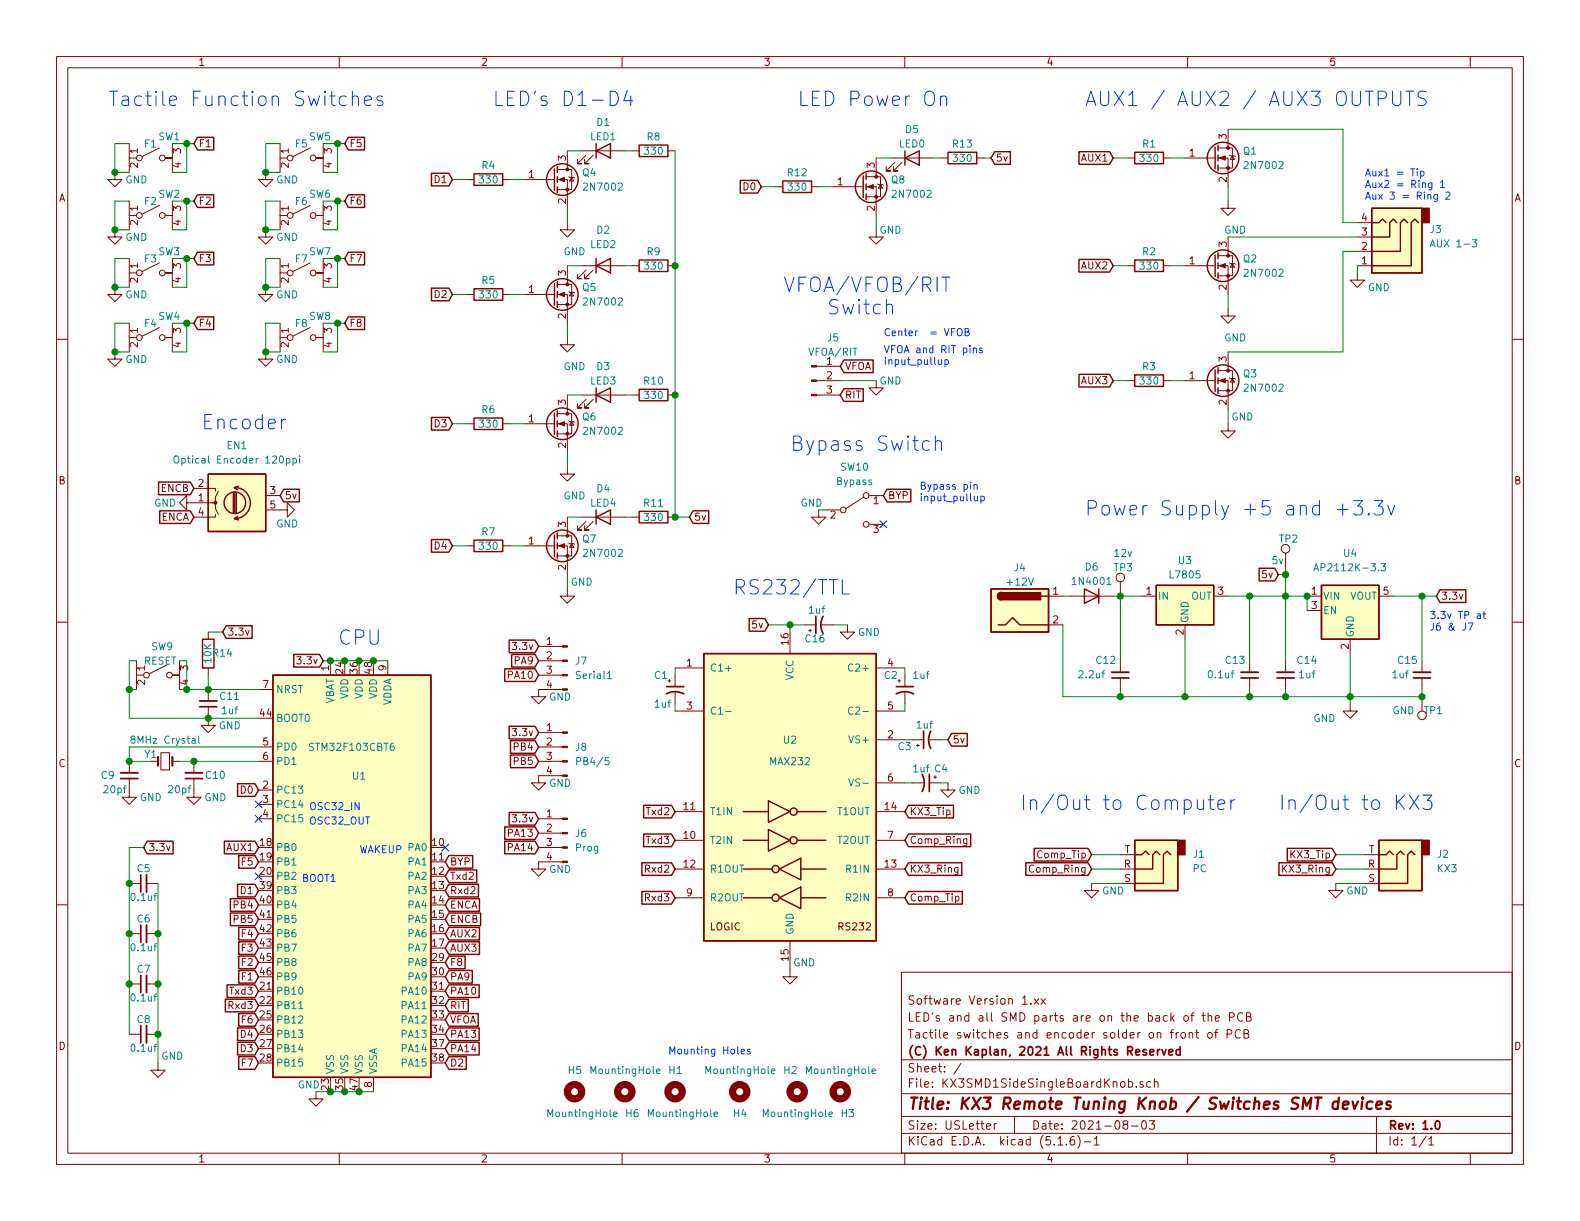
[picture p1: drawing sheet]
<svg xmlns="http://www.w3.org/2000/svg" width="279mm" height="216mm" viewBox="0 0 279 216" stroke-linecap="round" stroke-linejoin="round" font-family="sans-serif">
<defs><g id="words">
<g font-size="3.5" fill="#0030ff">
<text x="19" y="18.8">Tactile Function Switches</text>
<text x="86.1" y="18.8">LED's D1-D4</text>
<text x="141" y="18.8">LED Power On</text>
<text x="191.8" y="18.8">AUX1 / AUX2 / AUX3 OUTPUTS</text>
<text x="138.4" y="51.7">VFOA/VFOB/RIT</text>
<text x="142.4" y="55.6">Switch</text>
<text x="35.6" y="75.9">Encoder</text>
<text x="139.7" y="79.8">Bypass Switch</text>
<text x="191.8" y="91.2">Power Supply +5 and +3.3v</text>
<text x="129.5" y="105.2">RS232/TTL</text>
<text x="59.7" y="114">CPU</text>
<text x="180.3" y="143.3">In/Out to Computer</text>
<text x="226.1" y="143.3">In/Out to KX3</text>
</g>
<text font-size="2.8" fill="#840000" x="160.4" y="196.2">Title: KX3 Remote Tuning Knob / Switches SMT devices</text>
<g font-size="2.1" fill="#840000">
<text x="160.4" y="177.6">Software Version 1.xx</text>
<text x="160.4" y="183.6">Tactile switches and encoder solder on front of PCB</text>
<text x="160.4" y="180.6">LED's and all SMD parts are on the back of the PCB</text>
<text x="160.4" y="189.6">Sheet: /</text>
<text x="160.4" y="186.6">(C) Ken Kaplan, 2021 All Rights Reserved</text>
<text x="160.4" y="192.3">File: KX3SMD1SideSingleBoardKnob.sch</text>
<text x="160.4" y="202.5">KiCad E.D.A. kicad (5.1.6)-1</text>
<text x="160.4" y="199.7">Size: USLetter</text>
<text x="182.4" y="199.7">Date: 2021-08-03</text>
<text x="245.4" y="199.7">Rev: 1.0</text>
<text x="245.4" y="202.5">Id: 1/1</text>
</g>
<g font-size="1.8" fill="#840000">
<text x="35" y="11.6">1</text>
<text x="85" y="11.6">2</text>
<text x="135" y="11.6">3</text>
<text x="185" y="11.6">4</text>
<text x="235" y="11.6">5</text>
<text x="24.4" y="29.7" transform="rotate(-90 24.4 29.7)">2</text>
<text x="24.4" y="27.2" transform="rotate(-90 24.4 27.2)">1</text>
<text x="32" y="29.7" transform="rotate(-90 32 29.7)">4</text>
<text x="32" y="27.2" transform="rotate(-90 32 27.2)">3</text>
<text x="35.1" y="26">F1</text>
<text x="51.1" y="29.7" transform="rotate(-90 51.1 29.7)">2</text>
<text x="51.1" y="27.2" transform="rotate(-90 51.1 27.2)">1</text>
<text x="58.7" y="29.7" transform="rotate(-90 58.7 29.7)">4</text>
<text x="58.7" y="27.2" transform="rotate(-90 58.7 27.2)">3</text>
<text x="61.7" y="26">F5</text>
<text x="100.1" y="28.4" transform="rotate(-90 100.1 28.4)">3</text>
<text x="154.7" y="29.7" transform="rotate(-90 154.7 29.7)">3</text>
<text x="176" y="28.6">5v</text>
<text x="191.3" y="28.6">AUX1</text>
<text x="210.3" y="27.7">1</text>
<text x="216.9" y="24.6" transform="rotate(-90 216.9 24.6)">3</text>
<text x="10.4" y="35.6">A</text>
<text x="77" y="32.4">D1</text>
<text x="93.5" y="31.5">1</text>
<text x="131.6" y="33.7">D0</text>
<text x="148.1" y="32.8">1</text>
<text x="216.9" y="32.2" transform="rotate(-90 216.9 32.2)">2</text>
<text x="267.8" y="35.6">A</text>
<text x="24.4" y="39.9" transform="rotate(-90 24.4 39.9)">2</text>
<text x="24.4" y="37.3" transform="rotate(-90 24.4 37.3)">1</text>
<text x="32" y="39.9" transform="rotate(-90 32 39.9)">4</text>
<text x="32" y="37.3" transform="rotate(-90 32 37.3)">3</text>
<text x="35.1" y="36.2">F2</text>
<text x="51.1" y="39.9" transform="rotate(-90 51.1 39.9)">2</text>
<text x="51.1" y="37.3" transform="rotate(-90 51.1 37.3)">1</text>
<text x="58.7" y="39.9" transform="rotate(-90 58.7 39.9)">4</text>
<text x="58.7" y="37.3" transform="rotate(-90 58.7 37.3)">3</text>
<text x="61.7" y="36.2">F6</text>
<text x="100.1" y="36" transform="rotate(-90 100.1 36)">2</text>
<text x="154.7" y="37.3" transform="rotate(-90 154.7 37.3)">2</text>
<text x="240.8" y="41.7">3</text>
<text x="240.8" y="39.1">4</text>
<text x="24.4" y="47.5" transform="rotate(-90 24.4 47.5)">1</text>
<text x="32" y="47.5" transform="rotate(-90 32 47.5)">3</text>
<text x="35.1" y="46.4">F3</text>
<text x="51.1" y="47.5" transform="rotate(-90 51.1 47.5)">1</text>
<text x="58.7" y="47.5" transform="rotate(-90 58.7 47.5)">3</text>
<text x="61.7" y="46.4">F7</text>
<text x="191.3" y="47.6">AUX2</text>
<text x="210.3" y="46.7">1</text>
<text x="216.9" y="43.7" transform="rotate(-90 216.9 43.7)">3</text>
<text x="240.8" y="46.7">1</text>
<text x="240.8" y="44.2">2</text>
<text x="24.4" y="50" transform="rotate(-90 24.4 50)">2</text>
<text x="32" y="50" transform="rotate(-90 32 50)">4</text>
<text x="51.1" y="50" transform="rotate(-90 51.1 50)">2</text>
<text x="58.7" y="50" transform="rotate(-90 58.7 50)">4</text>
<text x="77" y="52.7">D2</text>
<text x="93.5" y="51.8">1</text>
<text x="100.1" y="48.7" transform="rotate(-90 100.1 48.7)">3</text>
<text x="216.9" y="51.3" transform="rotate(-90 216.9 51.3)">2</text>
<text x="24.4" y="58.9" transform="rotate(-90 24.4 58.9)">1</text>
<text x="32" y="58.9" transform="rotate(-90 32 58.9)">3</text>
<text x="35.1" y="57.8">F4</text>
<text x="51.1" y="58.9" transform="rotate(-90 51.1 58.9)">1</text>
<text x="58.7" y="58.9" transform="rotate(-90 58.7 58.9)">3</text>
<text x="61.7" y="57.8">F8</text>
<text x="100.1" y="56.4" transform="rotate(-90 100.1 56.4)">2</text>
<text x="24.4" y="61.4" transform="rotate(-90 24.4 61.4)">2</text>
<text x="32" y="61.4" transform="rotate(-90 32 61.4)">4</text>
<text x="51.1" y="61.4" transform="rotate(-90 51.1 61.4)">2</text>
<text x="58.7" y="61.4" transform="rotate(-90 58.7 61.4)">4</text>
<text x="146.2" y="64.5">1</text>
<text x="149.4" y="65.4">VFOA</text>
<text x="216.9" y="64" transform="rotate(-90 216.9 64)">3</text>
<text x="100.1" y="71.6" transform="rotate(-90 100.1 71.6)">3</text>
<text x="146.2" y="67.1">2</text>
<text x="146.2" y="69.6">3</text>
<text x="149.4" y="70.5">RIT</text>
<text x="191.3" y="67.9">AUX3</text>
<text x="210.3" y="67.1">1</text>
<text x="216.9" y="71.6" transform="rotate(-90 216.9 71.6)">2</text>
<text x="77" y="75.6">D3</text>
<text x="93.5" y="74.7">1</text>
<text x="100.1" y="79.2" transform="rotate(-90 100.1 79.2)">2</text>
<text x="10.4" y="85.6">B</text>
<text x="28.5" y="87">ENCB</text>
<text x="35.1" y="88.6">1</text>
<text x="35.1" y="86.1">2</text>
<text x="47.8" y="87.4">3</text>
<text x="47.8" y="89.9">5</text>
<text x="50.3" y="88.3">5v</text>
<text x="154.5" y="89.2">1</text>
<text x="157" y="88.3">BYP</text>
<text x="267.8" y="85.6">B</text>
<text x="28.5" y="92.1">ENCA</text>
<text x="35.1" y="91.2">4</text>
<text x="100.1" y="93.2" transform="rotate(-90 100.1 93.2)">3</text>
<text x="122.7" y="92.1">5v</text>
<text x="146.8" y="91.7">2</text>
<text x="154.5" y="94.2">3</text>
<text x="77" y="97.2">D4</text>
<text x="93.5" y="96.3">1</text>
<text x="100.1" y="100.8" transform="rotate(-90 100.1 100.8)">2</text>
<text x="186.2" y="105.2">1</text>
<text x="202.7" y="105.2">1</text>
<text x="215.4" y="105.2">3</text>
<text x="223.3" y="102.2">5v</text>
<text x="231.9" y="105.2">1</text>
<text x="231.9" y="107.7">3</text>
<text x="244.6" y="105.2">5</text>
<text x="254.8" y="106">3.3v</text>
<text x="40.2" y="112.4">3.3v</text>
<text x="133.1" y="111.1">5v</text>
<text x="139.4" y="114" transform="rotate(-90 139.4 114)">16</text>
<text x="186.2" y="110.2">2</text>
<text x="209.3" y="112.2" transform="rotate(-90 209.3 112.2)">2</text>
<text x="25.7" y="118.6" transform="rotate(-90 25.7 118.6)">1</text>
<text x="33.3" y="118.6" transform="rotate(-90 33.3 118.6)">3</text>
<text x="52.9" y="117.5">3.3v</text>
<text x="58.2" y="118.6" transform="rotate(-90 58.2 118.6)">1</text>
<text x="60.7" y="119.1" transform="rotate(-90 60.7 119.1)">24</text>
<text x="63.2" y="119.1" transform="rotate(-90 63.2 119.1)">36</text>
<text x="65.8" y="119.1" transform="rotate(-90 65.8 119.1)">48</text>
<text x="68.3" y="118.6" transform="rotate(-90 68.3 118.6)">9</text>
<text x="91" y="114.9">3.3v</text>
<text x="91" y="117.5">PA9</text>
<text x="96.7" y="114">1</text>
<text x="96.7" y="116.6">2</text>
<text x="96.7" y="119.1">3</text>
<text x="121.4" y="117.9">1</text>
<text x="157" y="117.9">4</text>
<text x="238.5" y="114.8" transform="rotate(-90 238.5 114.8)">2</text>
<text x="25.7" y="121.1" transform="rotate(-90 25.7 121.1)">2</text>
<text x="33.3" y="121.1" transform="rotate(-90 33.3 121.1)">4</text>
<text x="46.5" y="121.7">7</text>
<text x="90" y="120">PA10</text>
<text x="96.7" y="121.7">4</text>
<text x="121.4" y="125.5">3</text>
<text x="157" y="125.5">5</text>
<text x="46" y="126.7">44</text>
<text x="46.5" y="131.8">5</text>
<text x="91" y="130.2">3.3v</text>
<text x="96.7" y="129.3">1</text>
<text x="96.7" y="131.8">2</text>
<text x="157" y="130.6">2</text>
<text x="168.4" y="131.4">5v</text>
<text x="10.4" y="135.6">C</text>
<text x="46.5" y="134.4">6</text>
<text x="91" y="135.3">PB5</text>
<text x="91" y="132.7">PB4</text>
<text x="96.7" y="134.4">3</text>
<text x="96.7" y="136.9">4</text>
<text x="267.8" y="135.6">C</text>
<text x="42.7" y="140.3">D0</text>
<text x="46.5" y="139.4">2</text>
<text x="46.5" y="142">3</text>
<text x="121" y="143.3">11</text>
<text x="156.5" y="143.3">14</text>
<text x="157" y="138.2">6</text>
<text x="46" y="149.6">18</text>
<text x="46.5" y="144.5">4</text>
<text x="76.5" y="149.6">10</text>
<text x="90" y="148">PA13</text>
<text x="91" y="145.4">3.3v</text>
<text x="96.7" y="144.5">1</text>
<text x="96.7" y="147.1">2</text>
<text x="96.7" y="149.6">3</text>
<text x="114.5" y="144.1">Txd2</text>
<text x="114.5" y="149.2">Txd3</text>
<text x="121" y="148.3">10</text>
<text x="157" y="148.3">7</text>
<text x="160.8" y="144.1">KX3_Tip</text>
<text x="160.8" y="149.2">Comp_Ring</text>
<text x="26.2" y="150.5">3.3v</text>
<text x="40.2" y="150.5">AUX1</text>
<text x="42.9" y="153">F5</text>
<text x="46" y="152.1">19</text>
<text x="46" y="154.7">20</text>
<text x="76.5" y="152.1">11</text>
<text x="76.5" y="154.7">12</text>
<text x="79.5" y="153">BYP</text>
<text x="79.5" y="155.6">Txd2</text>
<text x="90" y="150.5">PA14</text>
<text x="96.7" y="152.1">4</text>
<text x="114.3" y="154.3">Rxd2</text>
<text x="121" y="153.4">12</text>
<text x="156.5" y="153.4">13</text>
<text x="160.8" y="154.3">KX3_Ring</text>
<text x="182.3" y="154.3">Comp_Ring</text>
<text x="183.6" y="151.8">Comp_Tip</text>
<text x="198.8" y="153.4">R</text>
<text x="198.8" y="156">S</text>
<text x="198.9" y="150.9">T</text>
<text x="227.1" y="154.3">KX3_Ring</text>
<text x="228.3" y="151.8">KX3_Tip</text>
<text x="241.9" y="153.4">R</text>
<text x="242" y="156">S</text>
<text x="242" y="150.9">T</text>
<text x="41.5" y="160.7">PB4</text>
<text x="42.7" y="158.1">D1</text>
<text x="46" y="157.2">39</text>
<text x="46" y="159.8">40</text>
<text x="76.5" y="157.2">13</text>
<text x="76.5" y="159.8">14</text>
<text x="79.5" y="160.7">ENCA</text>
<text x="79.5" y="158.1">Rxd2</text>
<text x="114.3" y="159.4">Rxd3</text>
<text x="121.4" y="158.5">9</text>
<text x="157" y="158.5">8</text>
<text x="160.8" y="159.4">Comp_Tip</text>
<text x="41.5" y="163.2">PB5</text>
<text x="42.9" y="165.7">F4</text>
<text x="46" y="162.3">41</text>
<text x="46" y="164.8">42</text>
<text x="46" y="167.4">43</text>
<text x="76.5" y="162.3">15</text>
<text x="76.5" y="164.8">16</text>
<text x="76.5" y="167.4">17</text>
<text x="79.5" y="163.2">ENCB</text>
<text x="79.5" y="165.7">AUX2</text>
<text x="125.5" y="164.5">LOGIC</text>
<text x="148.4" y="164.5">RS232</text>
<text x="42.9" y="168.3">F3</text>
<text x="42.9" y="173.4">F1</text>
<text x="42.9" y="170.8">F2</text>
<text x="46" y="169.9">45</text>
<text x="46" y="172.5">46</text>
<text x="76.5" y="169.9">29</text>
<text x="76.5" y="172.5">30</text>
<text x="79.5" y="168.3">AUX3</text>
<text x="79.5" y="170.8">F8</text>
<text x="79.5" y="173.4">PA9</text>
<text x="139.4" y="169.9" transform="rotate(-90 139.4 169.9)">15</text>
<text x="40.6" y="178.4">Rxd3</text>
<text x="40.8" y="175.9">Txd3</text>
<text x="46" y="175">21</text>
<text x="46" y="177.5">22</text>
<text x="76.5" y="175">31</text>
<text x="76.5" y="177.5">32</text>
<text x="79.5" y="178.4">RIT</text>
<text x="79.5" y="175.9">PA10</text>
<text x="10.4" y="185.6">D</text>
<text x="42.7" y="183.5">D4</text>
<text x="42.9" y="181">F6</text>
<text x="46" y="180.1">25</text>
<text x="46" y="182.6">26</text>
<text x="46" y="185.2">27</text>
<text x="76.5" y="180.1">33</text>
<text x="76.5" y="182.6">34</text>
<text x="76.5" y="185.2">37</text>
<text x="79.5" y="181">VFOA</text>
<text x="79.5" y="183.5">PA13</text>
<text x="267.8" y="185.6">D</text>
<text x="42.7" y="186.1">D3</text>
<text x="42.9" y="188.6">F7</text>
<text x="46" y="187.7">28</text>
<text x="76.5" y="187.7">38</text>
<text x="79.5" y="188.6">D2</text>
<text x="79.5" y="186.1">PA14</text>
<text x="58.2" y="192.7" transform="rotate(-90 58.2 192.7)">23</text>
<text x="60.7" y="192.7" transform="rotate(-90 60.7 192.7)">35</text>
<text x="63.2" y="192.7" transform="rotate(-90 63.2 192.7)">47</text>
<text x="65.8" y="192.3" transform="rotate(-90 65.8 192.3)">8</text>
<text x="35" y="205.5">1</text>
<text x="85" y="205.5">2</text>
<text x="135" y="205.5">3</text>
<text x="185" y="205.5">4</text>
<text x="235" y="205.5">5</text>
</g>
<g font-size="1.8" fill="#008484">
<text x="105.6" y="22.3">D1</text>
<text x="160.2" y="23.5">D5</text>
<text x="25.6" y="26.1">F1</text>
<text x="28" y="24.8">SW1</text>
<text x="52.3" y="26.1">F5</text>
<text x="54.7" y="24.8">SW5</text>
<text x="85.2" y="29.9">R4</text>
<text x="104.4" y="24.8">LED1</text>
<text x="114.1" y="27.4">330</text>
<text x="114.5" y="24.8">R8</text>
<text x="159" y="26.1">LED0</text>
<text x="168.6" y="26.1">R13</text>
<text x="168.7" y="28.6">330</text>
<text x="201.7" y="28.6">330</text>
<text x="202.1" y="26.1">R1</text>
<text x="219.9" y="27.4">Q1</text>
<text x="220.4" y="29.9">2N7002</text>
<text x="22.2" y="32.4">GND</text>
<text x="28" y="35">SW2</text>
<text x="48.8" y="32.4">GND</text>
<text x="54.7" y="35">SW6</text>
<text x="84.9" y="32.4">330</text>
<text x="103" y="31.2">Q4</text>
<text x="103.5" y="33.7">2N7002</text>
<text x="139.3" y="31.2">R12</text>
<text x="139.5" y="33.7">330</text>
<text x="157.7" y="32.4">Q8</text>
<text x="158.1" y="35">2N7002</text>
<text x="25.6" y="36.2">F2</text>
<text x="52.3" y="36.2">F6</text>
<text x="105.6" y="41.3">D2</text>
<text x="155.5" y="41.3">GND</text>
<text x="216.5" y="41.3">GND</text>
<text x="252.9" y="41.2">J3</text>
<text x="22.2" y="42.6">GND</text>
<text x="25.6" y="46.4">F3</text>
<text x="28" y="45.1">SW3</text>
<text x="48.8" y="42.6">GND</text>
<text x="52.3" y="46.4">F7</text>
<text x="54.7" y="45.1">SW7</text>
<text x="99.6" y="45.1">GND</text>
<text x="104.4" y="43.9">LED2</text>
<text x="114.1" y="47.7">330</text>
<text x="114.5" y="45.1">R9</text>
<text x="201.7" y="47.7">330</text>
<text x="202.1" y="45.1">R2</text>
<text x="219.9" y="46.4">Q2</text>
<text x="253.7" y="43.7">AUX 1-3</text>
<text x="22.2" y="52.8">GND</text>
<text x="48.8" y="52.8">GND</text>
<text x="84.9" y="52.8">330</text>
<text x="85.2" y="50.2">R5</text>
<text x="103" y="51.5">Q5</text>
<text x="220.4" y="48.9">2N7002</text>
<text x="241.9" y="51.5">GND</text>
<text x="25.6" y="57.8">F4</text>
<text x="28" y="56.6">SW4</text>
<text x="52.3" y="57.8">F8</text>
<text x="54.7" y="56.6">SW8</text>
<text x="103.5" y="54">2N7002</text>
<text x="22.2" y="64.2">GND</text>
<text x="48.8" y="64.2">GND</text>
<text x="99.6" y="65.5">GND</text>
<text x="105.6" y="65.5">D3</text>
<text x="143.2" y="62.9">VFOA/RIT</text>
<text x="146.4" y="60.4">J5</text>
<text x="202.1" y="65.5">R3</text>
<text x="216.5" y="60.4">GND</text>
<text x="104.4" y="68">LED3</text>
<text x="113.9" y="68">R10</text>
<text x="114.1" y="70.5">330</text>
<text x="155.5" y="68">GND</text>
<text x="201.7" y="68">330</text>
<text x="219.9" y="66.7">Q3</text>
<text x="220.4" y="69.3">2N7002</text>
<text x="84.9" y="75.6">330</text>
<text x="85.2" y="73.1">R6</text>
<text x="103" y="74.3">Q6</text>
<text x="103.5" y="76.9">2N7002</text>
<text x="217.8" y="74.3">GND</text>
<text x="32.1" y="82">Optical Encoder 120ppi</text>
<text x="40.2" y="79.4">EN1</text>
<text x="148.7" y="83.2">SW10</text>
<text x="27.3" y="89.6">GND</text>
<text x="99.6" y="88.3">GND</text>
<text x="104.4" y="89.6">LED4</text>
<text x="105.6" y="87">D4</text>
<text x="113.9" y="89.6">R11</text>
<text x="141.6" y="89.6">GND</text>
<text x="148" y="85.8">Bypass</text>
<text x="48.8" y="93.3">GND</text>
<text x="85.2" y="94.7">R7</text>
<text x="103" y="95.9">Q7</text>
<text x="114.1" y="92.1">330</text>
<text x="226.2" y="95.9">TP2</text>
<text x="84.9" y="97.2">330</text>
<text x="103.5" y="98.5">2N7002</text>
<text x="179.4" y="101">J4</text>
<text x="191.9" y="100.9">D6</text>
<text x="197" y="101">TP3</text>
<text x="197.1" y="98.5">12v</text>
<text x="208.4" y="99.7">U3</text>
<text x="225" y="99.7">5v</text>
<text x="233.4" y="101">AP2112K-3.3</text>
<text x="237.6" y="98.5">U4</text>
<text x="100.9" y="103.6">GND</text>
<text x="178.3" y="103.6">+12V</text>
<text x="189.9" y="103.4">1N4001</text>
<text x="204.7" y="106">IN</text>
<text x="207.1" y="102.3">L7805</text>
<text x="210.6" y="106">OUT</text>
<text x="233.9" y="106">VIN</text>
<text x="238.7" y="106">VOUT</text>
<text x="142.5" y="113.6">C16</text>
<text x="143.1" y="108.5">1uf</text>
<text x="151.7" y="112.4">GND</text>
<text x="210.2" y="110.2" transform="rotate(-90 210.2 110.2)">GND</text>
<text x="233.9" y="108.6">EN</text>
<text x="239.4" y="112.8" transform="rotate(-90 239.4 112.8)">GND</text>
<text x="25.4" y="117.5">RESET</text>
<text x="26.8" y="115">SW9</text>
<text x="37.4" y="117.2" transform="rotate(-90 37.4 117.2)">10K</text>
<text x="37.7" y="116.1">R14</text>
<text x="101.8" y="117.5">J7</text>
<text x="125.5" y="118.7">C1+</text>
<text x="150.6" y="118.7">C2+</text>
<text x="191" y="119.9">2.2uf</text>
<text x="193.9" y="117.4">C12</text>
<text x="213.8" y="119.9">0.1uf</text>
<text x="216.8" y="117.4">C13</text>
<text x="229.5" y="117.4">C14</text>
<text x="229.8" y="119.9">1uf</text>
<text x="246.3" y="119.9">1uf</text>
<text x="247.3" y="117.4">C15</text>
<text x="39" y="123.7">C11</text>
<text x="48.8" y="122.6">NRST</text>
<text x="59.1" y="124.7" transform="rotate(-90 59.1 124.7)">VBAT</text>
<text x="61.6" y="123.6" transform="rotate(-90 61.6 123.6)">VDD</text>
<text x="64.1" y="123.6" transform="rotate(-90 64.1 123.6)">VDD</text>
<text x="66.7" y="123.6" transform="rotate(-90 66.7 123.6)">VDD</text>
<text x="69.2" y="124.9" transform="rotate(-90 69.2 124.9)">VDDA</text>
<text x="97.1" y="123.9">GND</text>
<text x="102.1" y="120.1">Serial1</text>
<text x="115.8" y="120.1">C1</text>
<text x="115.8" y="125.1">1uf</text>
<text x="140.3" y="120.3" transform="rotate(-90 140.3 120.3)">VCC</text>
<text x="156.4" y="120.1">C2</text>
<text x="161.6" y="120.1">1uf</text>
<text x="23.7" y="131.5">8MHz Crystal</text>
<text x="38.7" y="129">GND</text>
<text x="39.3" y="126.3">1uf</text>
<text x="48.8" y="127.6">BOOT0</text>
<text x="125.5" y="126.4">C1-</text>
<text x="138.6" y="131.5">U2</text>
<text x="150.5" y="131.4">VS+</text>
<text x="151.1" y="126.4">C2-</text>
<text x="162.2" y="128.8">1uf</text>
<text x="232.3" y="127.7">GND</text>
<text x="246.2" y="126.3">GND</text>
<text x="251.8" y="126.3">TP1</text>
<text x="17.9" y="137.7">C9</text>
<text x="25.6" y="134">Y1</text>
<text x="36.4" y="137.7">C10</text>
<text x="48.8" y="132.7">PD0</text>
<text x="48.8" y="135.3">PD1</text>
<text x="55.1" y="132.8">STM32F103CBT6</text>
<text x="62.4" y="137.8">U1</text>
<text x="101.8" y="132.8">J8</text>
<text x="102.4" y="135.3">PB4/5</text>
<text x="136.3" y="135.3">MAX232</text>
<text x="161.6" y="136.6">1uf</text>
<text x="165.3" y="136.6">C4</text>
<text x="18.5" y="140.3">20pf</text>
<text x="24.7" y="141.7">GND</text>
<text x="29.9" y="140.3">20pf</text>
<text x="36.1" y="141.7">GND</text>
<text x="48.8" y="140.3">PC13</text>
<text x="48.8" y="142.9">PC14</text>
<text x="97.1" y="139.1">GND</text>
<text x="151" y="139.1">VS-</text>
<text x="169.5" y="140.4">GND</text>
<text x="48.8" y="145.4">PC15</text>
<text x="101.8" y="148">J6</text>
<text x="125.5" y="149.2">T2IN</text>
<text x="125.5" y="144.1">T1IN</text>
<text x="148.1" y="144.1">T1OUT</text>
<text x="148.1" y="149.2">T2OUT</text>
<text x="24.3" y="154.2">C5</text>
<text x="48.8" y="150.5">PB0</text>
<text x="48.8" y="153">PB1</text>
<text x="72.3" y="153">PA1</text>
<text x="72.3" y="155.6">PA2</text>
<text x="97.1" y="154.4">GND</text>
<text x="101.8" y="150.5">Prog</text>
<text x="125.5" y="154.3">R1OUT</text>
<text x="149.9" y="154.3">R1IN</text>
<text x="210.9" y="154.2">PC</text>
<text x="211" y="151.7">J1</text>
<text x="254.2" y="151.7">J2</text>
<text x="254.2" y="154.2">KX3</text>
<text x="23.3" y="159.3">0.1uf</text>
<text x="48.8" y="158.1">PB3</text>
<text x="48.8" y="160.7">PB4</text>
<text x="72.3" y="158.1">PA3</text>
<text x="72.3" y="160.7">PA4</text>
<text x="125.5" y="159.4">R2OUT</text>
<text x="149.9" y="159.4">R2IN</text>
<text x="194.9" y="158.2">GND</text>
<text x="238.1" y="158.2">GND</text>
<text x="24.3" y="163.1">C6</text>
<text x="48.8" y="163.2">PB5</text>
<text x="48.8" y="165.7">PB6</text>
<text x="72.3" y="163.2">PA5</text>
<text x="72.3" y="165.7">PA6</text>
<text x="140.3" y="165.4" transform="rotate(-90 140.3 165.4)">GND</text>
<text x="23.3" y="168.2">0.1uf</text>
<text x="24.3" y="172">C7</text>
<text x="48.8" y="168.3">PB7</text>
<text x="48.8" y="170.8">PB8</text>
<text x="48.8" y="173.4">PB9</text>
<text x="72.3" y="168.3">PA7</text>
<text x="72.3" y="170.8">PA8</text>
<text x="72.3" y="173.4">PA9</text>
<text x="140.3" y="170.9">GND</text>
<text x="23.3" y="177.1">0.1uf</text>
<text x="48.8" y="175.9">PB10</text>
<text x="48.8" y="178.4">PB11</text>
<text x="71.3" y="175.9">PA10</text>
<text x="71.3" y="178.4">PA11</text>
<text x="23.3" y="186">0.1uf</text>
<text x="24.3" y="180.9">C8</text>
<text x="48.8" y="181">PB12</text>
<text x="48.8" y="183.5">PB13</text>
<text x="71.3" y="181">PA12</text>
<text x="71.3" y="183.5">PA13</text>
<text x="28.5" y="187.4">GND</text>
<text x="48.8" y="186.1">PB14</text>
<text x="48.8" y="188.6">PB15</text>
<text x="59.1" y="190" transform="rotate(-90 59.1 190)">VSS</text>
<text x="61.6" y="190" transform="rotate(-90 61.6 190)">VSS</text>
<text x="64.1" y="190" transform="rotate(-90 64.1 190)">VSS</text>
<text x="66.7" y="190" transform="rotate(-90 66.7 190)">VSSA</text>
<text x="71.3" y="186.1">PA14</text>
<text x="71.3" y="188.6">PA15</text>
<text x="100.6" y="189.9">H5</text>
<text x="104.7" y="189.9">MountingHole</text>
<text x="118.3" y="189.9">H1</text>
<text x="125" y="189.9">MountingHole</text>
<text x="138.7" y="189.9">H2</text>
<text x="142.8" y="189.9">MountingHole</text>
<text x="52.7" y="192.5">GND</text>
<text x="97.1" y="197.5">MountingHole</text>
<text x="110.7" y="197.5">H6</text>
<text x="114.9" y="197.5">MountingHole</text>
<text x="129.8" y="197.5">H4</text>
<text x="135.2" y="197.5">MountingHole</text>
<text x="148.8" y="197.5">H3</text>
</g>
<g font-size="1.8" fill="#0030ff">
<text x="241.3" y="31.2">Aux1 = Tip</text>
<text x="241.3" y="33.2">Aux2 = Ring 1</text>
<text x="241.3" y="35.3">Aux 3 = Ring 2</text>
<text x="156.2" y="59.4">Center = VFOB</text>
<text x="156.2" y="62.5">VFOA and RIT pins</text>
<text x="156.2" y="64.5">input_pullup</text>
<text x="162.6" y="86.6">Bypass pin</text>
<text x="162.6" y="88.6">input_pullup</text>
<text x="252.7" y="109.4">3.3v TP at</text>
<text x="252.7" y="111.5">J6 &amp; J7</text>
<text x="54.6" y="143.3">OSC32_IN</text>
<text x="54.6" y="145.8">OSC32_OUT</text>
<text x="48.8" y="155.6">PB2 BOOT1</text>
<text x="63.5" y="150.9">WAKEUP PA0</text>
<text x="118.1" y="186.4">Mounting Holes</text>
</g>
<text font-size="1.8" fill="#008400" x="158.9" y="132.6">C3</text>
</g></defs>
<g fill="none" stroke="#840000" stroke-width=".18">
<path d="M10 10h259.4v195.9h-259.4zM12 12h255.4v191.9h-255.4zM60 10v2M110 10v2M160 10v2M210 10v2M260 10v2M20.3 30.5v1.3h1.3l-1.3 1.2-1.3-1.2h1.3M22.9 27.9h1.2M22.9 38.1h1.2M22.9 25.4v5.1M22.9 35.6v5"/>
<path d="M28.2 26.2l-3.1 1.5M28.2 36.3l-3.1 1.5M29.2 27.9h1.3h-1.3M29.2 38.1h1.3h-1.3M30.5 25.4v5.1M30.5 35.6v5M47 30.5v1.3h1.3l-1.3 1.2-1.3-1.2h1.3M49.5 27.9h1.3M49.5 25.4v5.1M49.5 35.6v5M49.5 38.1h1.3M54.9 26.2l-3.1 1.5"/>
<path d="M54.9 36.3l-3.1 1.5M55.9 27.9h1.2h-1.2M55.9 38.1h1.2h-1.2M57.1 25.4v5.1M57.1 35.6v5M82.5 31.8h1.3M88.9 31.8h1.3M92.7 31.8h5.3M98.6 31.8h1.7v5M98.6 30h2.5v3.5h-2.5M100.3 39.4v1.2h1.3l-1.3 1.3-1.2-1.3h1.2M100.3 26.7v3.3"/>
<path d="M100.6 31.2l.1 .2h.8l.1 .1M101.1 31.4l.4 .6h-.8zM102.9 26.7h7.6M103.6 27.4l-1.5 1.6h.8h-.8v-.8M104.9 27.4l-1.5 1.6h.7h-.7v-.8M111.8 26.7h1.2M118.1 26.7h1.3M137.2 33h1.2M143.5 33h1.3M147.3 33h5.4M153.2 33h1.7v5.1M153.2 31.2h2.5v3.6h-2.5"/>
<path d="M154.9 27.9v3.3M155.2 32.5l.1 .1h.8l.1 .2M155.7 32.6l.4 .7h-.8zM157.5 27.9h7.6M158.2 28.7l-1.5 1.5h.8h-.8v-.7M159.5 28.7l-1.5 1.5h.7h-.7v-.7M166.4 27.9h1.2M172.7 27.9h1.3M199.4 27.9h1.3M205.7 27.9h1.3M209.5 27.9h5.4M215.4 27.9h1.8v5.1"/>
<path d="M215.4 26.2h2.5v3.5h-2.5M217.2 35.6v1.2h1.2l-1.2 1.3-1.3-1.3h1.3M217.2 22.9v3.3M217.4 27.4l.2 .2h.7l.1 .1M217.9 27.6l.4 .6h-.7zM240 39.4h2.6M10 60h2M20.3 50.8v1.3h1.3l-1.3 1.2-1.3-1.2h1.3M20.3 40.6v1.3h1.3l-1.3 1.3-1.3-1.3h1.3M22.9 48.3h1.2M22.9 59.7h1.2M22.9 45.7v5.1"/>
<path d="M22.9 57.2v5M28.2 57.9l-3.1 1.5M28.2 46.5l-3.1 1.5M29.2 59.7h1.3h-1.3M29.2 48.3h1.3h-1.3M30.5 45.7v5.1M30.5 57.2v5M47 50.8v1.3h1.3l-1.3 1.2-1.3-1.2h1.3M47 40.6v1.3h1.3l-1.3 1.3-1.3-1.3h1.3M49.5 45.7v5.1M49.5 57.2v5M49.5 48.3h1.3"/>
<path d="M49.5 59.7h1.3M54.9 46.5l-3.1 1.5M54.9 57.9l-3.1 1.5M55.9 48.3h1.2h-1.2M55.9 59.7h1.2h-1.2M57.1 45.7v5.1M57.1 57.2v5M82.5 52.1h1.3M88.9 52.1h1.3M92.7 52.1h5.3M98.6 52.1h1.7v5.1M98.6 50.3h2.5v3.5h-2.5"/>
<path d="M100.3 59.7v1.3h1.3l-1.3 1.2-1.2-1.2h1.2M100.3 47v3.3M100.6 51.6l.1 .1h.8l.1 .1M101.1 51.7l.4 .6h-.8zM102.9 47h7.6M103.6 47.8l-1.5 1.5h.8h-.8v-.8M104.9 47.8l-1.5 1.5h.7h-.7v-.8M111.8 47h1.2M118.1 47h1.3M154.9 40.6v1.3h1.3l-1.3 1.3-1.2-1.3h1.2M199.4 47h1.3M205.7 47h1.3"/>
<path d="M209.5 47h5.4M215.4 47h1.8v5.1M215.4 45.2h2.5v3.6h-2.5M217.2 54.6v1.3h1.2l-1.2 1.3-1.3-1.3h1.3M217.2 41.9v3.3M217.4 46.5l.2 .1h.7l.1 .1M217.9 46.6l.4 .6h-.7zM240 48.3v1.2h1.3l-1.3 1.3-1.2-1.3h1.2M240 47h2.6M240 44.5h2.6M240 41.9h2.6M267.4 60h2"/>
<path d="M20.3 62.2v1.3h1.3l-1.3 1.3-1.3-1.3h1.3M47 62.2v1.3h1.3l-1.3 1.3-1.3-1.3h1.3M82.5 74.9h1.3M88.9 74.9h1.3M92.7 74.9h5.3M98.6 74.9h1.7v5.1M98.6 73.2h2.5v3.5h-2.5M100.3 69.9v3.3M100.6 74.4l.1 .1h.8l.1 .2M101.1 74.5l.4 .7h-.8zM102.9 69.9h7.6M103.6 70.6l-1.5 1.5h.8h-.8v-.7"/>
<path d="M104.9 70.6l-1.5 1.5h.7h-.7v-.7M111.8 69.9h1.2M118.1 69.9h1.3M144.4 69.9h4.2M144.4 67.3h4.2M144.4 64.8h4.2M154.9 67.3v1.3h1.3l-1.3 1.3-1.2-1.3h1.2M199.4 67.3h1.3M205.7 67.3h1.3M209.5 67.3h5.4M215.4 67.3h1.8v5.1M215.4 65.5h2.5v3.6h-2.5"/>
<path d="M217.2 74.9v1.3h1.2l-1.2 1.3-1.3-1.3h1.3M217.2 62.2v3.3M217.4 66.8l.2 .1h.7l.1 .2M217.9 66.9l.4 .7h-.7zM33 88.9v-1.3l-1.3 1.3 1.3 1.3v-1.3h5.1v1l.5 1M34.3 86.4h3.8v.5M38.1 90.9v.5h-3.8M38.6 86.9l-.5 1v1h-.5M47 90.2h3.8v-1.3l1.3 1.3-1.3 1.2v-1.2M47 87.6h2.5M82.5 96.5h1.3M88.9 96.5h1.3"/>
<path d="M92.7 96.5h5.3M98.6 96.5h1.7v5.1M98.6 94.7h2.5v3.6h-2.5M100.3 82.6v1.2h1.3l-1.3 1.3-1.2-1.3h1.2M100.3 91.4v3.3M100.6 96l.1 .1h.8l.1 .2M101.1 96.1l.4 .7h-.8zM102.9 91.4h7.6M103.6 92.2l-1.5 1.5h.8h-.8v-.7M104.9 92.2l-1.5 1.5h.7h-.7v-.7M111.8 91.4h1.2M118.1 91.4h1.3"/>
<path d="M144.8 90.2v1.2h1.2l-1.2 1.3-1.3-1.3h1.3M146 90.2h2.6M152.8 87.9l-3.2 2M153.7 87.6h2.5M153.7 92.7h2.5M227.3 97.8v2.5M10 110h2M24.1 119.4h1.3M24.1 116.8v5.1M29.5 117.6l-3.1 1.5M30.5 119.4h1.2h-1.2M31.7 116.8v5.1"/>
<path d="M36.8 111.8v1.2M36.8 118.1v1.3M58.4 116.8v2.6M68.6 116.8v2.6M95.2 119.4h4.3M95.2 116.8h4.3M95.2 114.3h4.3M100.3 104.1v1.3h1.3l-1.3 1.3-1.2-1.3h1.2M119.4 118.1h5.1M119.4 119.4v2M139.7 110.5v5.1M142.2 110.5h2.1"/>
<path d="M143 111.5h.5M143.3 111.3v.5M145.3 110.5h2M149.9 110.5v1.3h1.2l-1.2 1.2-1.3-1.2h1.3M154.9 118.1h5.1M160 119.4v2M185.4 105.4h2.6M185.4 110.5h2.6M189.2 105.4h7.6M198.1 102.9v2.5M198.1 116.8v2.1M198.1 119.9v2"/>
<path d="M201.9 105.4h2.6M209.5 110.5v2.5M214.6 105.4h2.6M221 116.8v2.1M221 119.9v2M227.3 116.8v2.1M227.3 119.9v2M231.1 105.4h2.6M231.1 108h2.6M238.8 113v2.6M243.8 105.4h2.6M251.5 116.8v2.1"/>
<path d="M251.5 119.9v2M267.4 110h2M22.9 137.7v3.3h1.2l-1.2 1.2-1.3-1.2h1.3M22.9 134.6v2.1M28.4 133.1h1.6v3h-1.6zM30.5 134.6h1.2M34.3 137.7v3.3h1.3l-1.3 1.2-1.3-1.2h1.3M34.3 134.6v2.1M36.8 125v3.3h1.3l-1.3 1.2-1.2-1.2h1.2M36.8 121.9v2.1M45.7 121.9h2.6M45.7 139.7h2.6"/>
<path d="M45.7 132.1h2.6M45.7 134.6h2.6M95.2 132.1h4.3M95.2 134.6h4.3M95.2 129.5h4.3M99.5 137.2h-4.3v1.2h1.3l-1.3 1.3-1.2-1.3h1.2M99.5 121.9h-4.3v1.3h1.3l-1.3 1.3-1.2-1.3h1.2M118.1 120.4h.5M118.4 120.1v.6M119.4 125.7h5.1M119.4 122.4v2.1M154.9 130.8h5.1"/>
<path d="M154.9 125.7h5.1M154.9 138.4h5.1M158.7 120.4h.6M160 122.4v2.1M161.3 130.8h2M161.3 138.4h2M162.1 131.8h.5M162.3 131.6v.5M164.3 130.8h2.1M164.3 138.4h2.1M165.1 137.4h.5M165.4 137.2v.5"/>
<path d="M167.6 138.4v1.3h1.3l-1.3 1.3-1.2-1.3h1.2M238.8 124.5v1.2h1.2l-1.2 1.3-1.3-1.3h1.3M251.5 123.2v2.5M10 160h2M22.9 156.2h2M25.9 156.2h2M45.7 142.2h2.6M45.7 144.8h2.6M95.2 144.8h4.3M95.2 149.9h4.3M95.2 147.3h4.3M99.5 152.4h-4.3v1.3h1.3l-1.3 1.2-1.2-1.2h1.2"/>
<path d="M119.4 148.6h5.1M119.4 143.5h5.1M119.4 153.7h5.1M119.4 158.8h5.1M154.9 148.6h5.1M154.9 143.5h5.1M154.9 153.7h5.1M154.9 158.8h5.1M169 158.5h.3l.3 .2-.1 .6h-.5M169.4 153.4l-.1 1.1-.1 .2-.3-.1M169.4 153.4h-.4l-.2 .2 .1 .6h.5M171 148.3l-.1 1.2-.2 .1-.3-.1"/>
<path d="M171 148.4l-.4-.1-.2 .2 .1 .6h.5M193 156.2v1.3h1.3l-1.3 1.3-1.2-1.3h1.2M198.1 153.7h2.6M198.1 156.2h2.6M198.1 151.1h2.6M236.2 156.2v1.3h1.3l-1.3 1.3-1.3-1.3h1.3M241.3 153.7h2.5M241.3 156.2h2.5M241.3 151.1h2.5M267.4 160h2M22.9 174h2M22.9 165.1h2"/>
<path d="M25.9 174h2M25.9 165.1h2M139.7 166.4v6.3h1.3l-1.3 1.3-1.3-1.3h1.3M159.4 171.9h108v32h-108zM180.8 177.6h.9M182.3 177.4v.2M182.9 176.6l.8 1M183.7 176.6l-.8 1M184.1 176.6l.8 1M184.9 176.6l-.8 1M209.4 179.7l.2-.1 .5 .1v.7l-.2 .2-.5-.2zM210.6 179.6h.5"/>
<path d="M211.1 179.1l-.3 .2v1.3M212.5 179.6h.6M212.8 179.1v1.3l.3 .2M213.6 179.7h.1a.37 .37 0 0 1 .6 .1v.8M213.6 179.1v1.5M217.4 179.9l.7-.1 .2-.2-.2-.5h-.7v1.5M219.8 179.2a.59 .59 0 0 0-.8 0 .59 .59 0 0 0-.2 .7 .56 .56 0 0 0 .3 .6 .56 .56 0 0 0 .7-.1M220.4 179.8l.7-.1 .1-.4-.1-.2h-.7v1.5h.6l.3-.3a.41 .41 0 0 0-.4-.5M22.9 182.9h2M25.9 182.9h2M27.9 188v1.2h1.3l-1.3 1.3-1.2-1.3h1.2M55.9 193v1.3h1.2l-1.2 1.3-1.3-1.3h1.3"/>
<path d="M66 190.5v2.5M159.4 197.4h108M159.4 193.4h108M159.4 187.4h108M170 188l-1.3 1.9M174.4 199.2l.8-.2-.1-.2-.4-.1-.3 .2 .1 .7h.6M175.8 198.7v1M176.2 198.7l-.3 .1-.1 .2M179.4 197.4v3M198.9 198.8l-.3-.3 .1-.2a.48 .48 0 0 1 .6-.1l.1 .3-.1 .3-.6 .1a.48 .48 0 0 0 0 .6l.2 .2 .5-.2v-.4l-.2-.3M199.6 191.3h.4l.3 .2-.1 .7h-.6M199.6 190.8v1.5"/>
<path d="M200.1 199.1h1.1M200.9 192.1v.2M202 198.3l.4-.1a.94 .94 0 0 1 0 1.5 .82 .82 0 0 1-.4-1.4zM202.1 191.3h-.3l-.2 .2 .1 .2 .4 .1v.4h-.5M203.2 198.2h1l-.5 .6 .4 .1v.6l-.2 .2-.7-.2M203.5 191.3h-.4l-.3 .2v.6l.3 .2 .4-.1M204.1 191.4l.2-.1h.4l.1 1M204.1 190.8v1.5M208.9 182.7l.2-.1 .4 .1 .1 .6-.1 .2-.4 .1-.2-.2zM210.3 182.7a.37 .37 0 0 1 .6 .1v.8M210.3 182.6v1M211.4 182.6h.6"/>
<path d="M211.6 182.1v1.3l.4 .2M213.6 182.7l.2-.1 .5 .1v.7l-.3 .2-.4-.2zM214.8 182.6h.5M214.9 180.1l.7-.2-.1-.2-.4-.1-.2 .2 .1 .7h.5M215.3 182.1l-.3 .2v1.3M217 182.9l.7-.1 .1-.2v-.4l-.2-.1h-.6v1.5M219.3 182.2a.59 .59 0 0 0-.7 0 .59 .59 0 0 0-.2 .7 .56 .56 0 0 0 .3 .6 .56 .56 0 0 0 .6-.1M220 182.8l.7-.1v-.5l-.2-.1h-.5v1.5h.5l.3-.2v-.3l-.1-.2-.2-.1M243.4 197.4v6.5M60 203.9v2M110 203.9v2M159.4 200.4h108"/>
<path d="M160 203.9v2M187.1 202.5h.8M188.6 202.3v.2M189.9 201a.59 .59 0 0 0-.7 .6v.6l.2 .2 .4 .1 .2-.2 .1-.5-.2-.2-.4-.1-.3 .3M190.6 200.8a1.71 1.71 0 0 1 0 2.2M191.7 201.9h1.2M193.5 201.4l.4-.4v1.5M193.5 202.5h.9M210 203.9v2M252.2 200.9l-1.2 1.9M252.7 201.4l.4-.4v1.5M252.7 202.5h.8"/>
<path d="M260 203.9v2"/>
<circle cx="24.6" cy="27.9" r=".51"/>
<circle cx="24.6" cy="38.1" r=".51"/>
<circle cx="28.7" cy="27.9" r=".51"/>
<circle cx="28.7" cy="38.1" r=".51"/>
<circle cx="51.3" cy="27.9" r=".51"/>
<circle cx="51.3" cy="38.1" r=".51"/>
<circle cx="55.4" cy="27.9" r=".51"/>
<circle cx="55.4" cy="38.1" r=".51"/>
<circle cx="24.6" cy="48.3" r=".51"/>
<circle cx="24.6" cy="59.7" r=".51"/>
<circle cx="28.7" cy="48.3" r=".51"/>
<circle cx="28.7" cy="59.7" r=".51"/>
<circle cx="51.3" cy="48.3" r=".51"/>
<circle cx="51.3" cy="59.7" r=".51"/>
<circle cx="55.4" cy="48.3" r=".51"/>
<circle cx="55.4" cy="59.7" r=".51"/>
<circle cx="149.1" cy="90.2" r=".51"/>
<circle cx="153.2" cy="87.6" r=".51"/>
<circle cx="153.2" cy="92.7" r=".51"/>
<circle cx="227.3" cy="97" r=".76"/>
<circle cx="25.9" cy="119.4" r=".51"/>
<circle cx="30" cy="119.4" r=".51"/>
<circle cx="198.1" cy="102.1" r=".76"/>
<circle cx="251.5" cy="126.5" r=".76"/>
</g>
<g fill="none" stroke="#840000" stroke-width=".3">
<path d="M144.3 109v3M145.5 109a3.2 3.2 0 0 0 0 3M196.6 119.9h3M219.5 119.9h3M225.8 119.9h3.1M249.9 119.9h3.1M21.3 137.7h3.1M32.8 137.7h3M35.3 125h3.1M117.9 122.7a3.2 3.2 0 0 1 3 0M117.9 121.4h3M158.5 122.7a3.2 3.2 0 0 1 3 0"/>
<path d="M158.5 121.4h3M163.1 136.9a3.2 3.2 0 0 1 0 3.1M163.3 129.3v3M164.3 136.9v3.1M164.6 129.3a3.2 3.2 0 0 0 0 3M24.9 154.7v3M24.9 163.6v3M24.9 172.5v3M24.9 181.4v3M202.7 185.6a.37 .37 0 0 0-.6 .2l.1 .2 .5 .1 .1 .2-.3 .3-.4-.1M203.3 186.1l.7-.2v-.3h-.4l-.3 .2 .1 .7h.6M204.7 185.6v1"/>
<path d="M205.1 185.6l-.4 .1v.2M205.5 185.6l.3 1 .4-1M206.7 186.1l.7-.2-.1-.3h-.4l-.2 .2 .1 .7h.5M208.7 185.6h-.4l-.3 .3 .1 .6h.6M208.7 185.1v1.5M253.9 198.3l.2-.1a.81 .81 0 0 1 .6 .6 .81 .81 0 0 1-.3 .8l-.1 .1a.79 .79 0 0 1-.4-1.4z"/>
</g>
<path d="M236.7 194.8a.68 .68 0 0 0-1 .3v.8l.3 .2 .6-.1M236.8 194.1l-.3 2M237.5 195.4l1-.2-.1-.4h-.6l-.3 .2v1l.2 .1 .6-.1M239.2 194.8l.3 1.3 .6-1.3M240.9 194.8l-.2 1.3M241 194.1l-.1 .1 .1 .1v-.2v.2M242.7 194.8a.68 .68 0 0 0-1 .3v.8l.3 .2 .6-.1M243.4 195.4l1-.2-.1-.4h-.7l-.2 1 .2 .3 .6-.1M245.9 194.8a.49 .49 0 0 0-.7 .3l.2 .3 .5 .1v.2l-.3 .4-.5-.1" fill="none" stroke="#840000" stroke-width=".41"/>
<g fill="none" stroke="#840000" stroke-width=".25">
<path d="M34.9 24.3h2.9v2.2h-2.9l-.6-1.1zM34.9 34.4h2.9v2.3h-2.9l-.6-1.1zM61.6 24.3h2.9v2.2h-2.9l-.6-1.1zM61.6 34.4h2.9v2.3h-2.9l-.6-1.1zM76.3 30.6h3.1l.6 1.2-.6 1.1h-3.1zM83.8 30.7h5.1v2.1h-5.1zM98 29.8v3.9M98.6 29.5v1M98.6 31.2v1.1M98.6 33v1M105.4 26.7l2.5-1.3v2.5zM105.4 25.4v2.5"/>
<path d="M113 25.7h5.1v2h-5.1zM130.9 31.9h3.1l.6 1.1-.6 1.1h-3.1zM138.4 32h5.1v2h-5.1zM152.7 31.1v3.8M153.2 30.7v1.1M153.2 32.5v1M153.2 34.3v1M160 27.9l2.6-1.2v2.5zM160 26.7v2.5M167.6 26.9h5.1v2.1h-5.1zM175.9 26.8h2.8v2.3h-2.8l-.6-1.2zM190.8 26.8h5.4l.6 1.1-.6 1.2h-5.4z"/>
<path d="M200.7 26.9h5v2.1h-5zM214.9 26v3.8M215.4 25.7v1M215.4 27.4v1M215.4 29.2v1M242.6 36.8h8.9v11.5h-8.9zM242.6 39.4h1.2l.7-.7 .6 .7M247 39.4l-.6-.7-.7 .7v2.5h-3.1M248.9 39.4l-.6-.7-.7 .7v5.1h-5M250.8 39.4l-.6-.7-.6 .7v7.6h-7M34.9 56h2.9v2.3h-2.9l-.6-1.1zM34.9 44.6h2.9v2.2h-2.9l-.6-1.1z"/>
<path d="M61.6 56h2.9v2.3h-2.9l-.6-1.1zM61.6 44.6h2.9v2.2h-2.9l-.6-1.1zM76.3 51h3.1l.6 1.1-.6 1.1h-3.1zM83.8 51.1h5.1v2h-5.1zM98 50.2v3.8M98.6 49.8v1M98.6 51.6v1M98.6 53.3v1.1M105.4 47l2.5-1.3v2.6zM105.4 45.7v2.6M113 46h5.1v2h-5.1zM190.8 45.9h5.4l.6 1.1-.6 1.1h-5.4z"/>
<path d="M200.7 46h5v2h-5zM214.9 45.1v3.8M215.4 44.7v1M215.4 46.5v1M215.4 48.3v1M76.3 73.8h3.1l.6 1.1-.6 1.1h-3.1zM83.8 73.9h5.1v2h-5.1zM98 73v3.8M98.6 72.6v1.1M98.6 74.4v1M98.6 76.2v1M105.4 69.9l2.5-1.3v2.5z"/>
<path d="M105.4 68.6v2.5M113 68.8h5.1v2.1h-5.1zM149.2 63.7h5.2v2.2h-5.2l-.6-1.1zM149.2 68.7h3.5v2.3h-3.5l-.6-1.1zM190.8 66.2h5.4l.6 1.1-.6 1.1h-5.4zM200.7 66.3h5v2h-5zM214.9 65.4v3.8M215.4 65v1M215.4 66.8v1M215.4 68.6v1M28 85.2h5.7l.6 1.2-.6 1.1h-5.7zM28.2 90.3h5.5l.6 1.1-.6 1.2h-5.5z"/>
<path d="M36.8 83.8h10.2v10.2h-10.2zM41.3 87.1v3.6M41.5 86.2a2.74 2.74 0 0 1 2.8 2.8 2.74 2.74 0 0 1-2.8 2.7M41.5 87.1v3.6M41.8 87.1v3.6M42 91.3l-.6 .4 .8 .2M42.2 86l-.8 .2 .6 .4M50.2 86.5h2.7v2.2h-2.7l-.7-1.1zM76.3 95.4h3.1l.6 1.1-.6 1.1h-3.1zM83.8 95.5h5.1v2h-5.1zM98 94.6v3.8M98.6 94.2v1.1"/>
<path d="M98.6 96v1M98.6 97.8v1M105.4 91.4l2.5-1.2v2.5zM105.4 90.2v2.5M113 90.4h5.1v2.1h-5.1zM122.6 90.3h2.7v2.3h-2.7l-.7-1.2zM156.8 86.5h4.3v2.2h-4.3l-.6-1.1zM35.8 113h2v5.1h-2zM40 110.6h4.6v2.3h-4.6l-.6-1.1zM48.3 119.4h27.9v71.1h-27.9zM51.9 115.7h4.6l.6 1.1-.6 1.2h-4.6zM89.3 118.3h5.3l.6 1.1-.6 1.1h-5.3z"/>
<path d="M90 113.2h4.6l.6 1.1-.6 1.1h-4.6zM90.5 115.7h4.1l.6 1.1-.6 1.2h-4.1zM124.5 115.6h30.4v50.8h-30.4zM132.5 109.4h2.8l.6 1.1-.6 1.1h-2.8zM175.3 104.1h10.1v7.7h-10.1zM176.5 110.5h1.3l1.3-1.3 1.2 1.3h5.1M177 104.8a.63 .63 0 0 0-.6 .6 .63 .63 0 0 0 .6 .6M184.1 105.4h1.3M191.8 104.1l2.5 1.3-2.5 1.3zM194.3 104.1v2.6M204.5 103.5h10.1v7h-10.1zM222.7 100.5h2.7l.7 1.1-.7 1.1h-2.7z"/>
<path d="M233.7 103.5h10.1v9.5h-10.1zM254.6 104.3h4.6v2.2h-4.6l-.6-1.1zM42 138.6h3.1l.6 1.1-.6 1.1h-3.1zM90 128.4h4.6l.6 1.1-.6 1.2h-4.6zM90.3 133.5h4.3l.6 1.1-.6 1.1h-4.3zM90.3 131h4.3l.6 1.1-.6 1.1h-4.3zM168.3 129.7h2.7v2.2h-2.7l-.7-1.1zM26 148.7h4.6v2.3h-4.6l-.6-1.1zM39.7 148.7h5.4l.6 1.2-.6 1.1h-5.4zM40.7 158.9h4.4l.6 1.1-.6 1.1h-4.4zM42 156.4h3.1l.6 1.1-.6 1.1h-3.1zM42.2 151.3h2.9l.6 1.1-.6 1.1h-2.9z"/>
<path d="M79.4 151.3h4.2v2.2h-4.2l-.7-1.1zM79.4 158.9h5.4v2.2h-5.4l-.7-1.1zM79.4 156.4h5.2v2.2h-5.2l-.7-1.1zM79.4 153.8h4.9v2.3h-4.9l-.7-1.2zM89.3 146.2h5.3l.6 1.1-.6 1.1h-5.3zM89.3 148.7h5.3l.6 1.2-.6 1.1h-5.3zM90 143.7h4.6l.6 1.1-.6 1.1h-4.6zM113.5 152.6h5.2l.7 1.1-.7 1.1h-5.2zM113.5 157.6h5.2l.7 1.2-.7 1.1h-5.2zM113.8 142.4h4.9l.7 1.1-.7 1.1h-4.9zM113.8 147.5h4.9l.7 1.1-.7 1.1h-4.9zM131.4 148.6h4.5"/>
<path d="M131.4 143.5h4.5M131.4 158.8h5.1M131.4 153.7h5.1M135.9 146.7l3.8 1.9-3.8 1.9zM135.9 141.6l3.8 1.9-3.8 1.9zM137.8 158.8l3.8-2v3.9zM137.8 153.7l3.8-1.9v3.8zM141 148.6h5M141 143.5h5M141.6 158.8h4.4M141.6 153.7h4.4M160.7 142.4h7.9v2.2h-7.9l-.7-1.1z"/>
<path d="M160.7 152.6h9.4v2.2h-9.4l-.7-1.1zM160.7 147.5h11v2.2h-11l-.7-1.1zM160.7 157.6h9.5v2.3h-9.5l-.7-1.1zM181.4 152.6h11l.6 1.1-.6 1.1h-11zM182.9 150h9.5l.6 1.1-.6 1.1h-9.5zM200.7 148.6h7.6v8.9h-7.6zM200.7 151.1h1.2l.7-.6 .6 .6M205.1 151.1l-.6-.6-.7 .6v2.6h-3.1M207 151.1l-.6-.6-.7 .6v5.1h-5M226.2 152.6h9.4l.6 1.1-.6 1.1h-9.4zM227.6 150h8l.6 1.1-.6 1.1h-8zM243.8 148.6h7.7v8.9h-7.7z"/>
<path d="M243.8 151.1h1.3l.6-.6 .7 .6M248.3 151.1l-.7-.6-.6 .6v2.6h-3.2M250.2 151.1l-.6-.6-.7 .6v5.1h-5.1M39.9 176.7h5.2l.6 1.1-.6 1.1h-5.2zM40.2 174.1h4.9l.6 1.2-.6 1.1h-4.9zM40.7 161.4h4.4l.6 1.2-.6 1.1h-4.4zM42.2 166.5h2.9l.6 1.1-.6 1.2h-2.9zM42.2 171.6h2.9l.6 1.1-.6 1.1h-2.9zM42.2 169.1h2.9l.6 1.1-.6 1.1h-2.9zM42.2 164h2.9l.6 1.1-.6 1.1h-2.9zM42.2 179.2h2.9l.6 1.1-.6 1.2h-2.9zM79.4 166.5h5.4v2.3h-5.4l-.7-1.2z"/>
<path d="M79.4 169.1h2.8v2.2h-2.8l-.7-1.1zM79.4 179.2h5.2v2.3h-5.2l-.7-1.2zM79.4 176.7h3.4v2.2h-3.4l-.7-1.1zM79.4 161.4h5.6v2.3h-5.6l-.7-1.1zM79.4 164h5.4v2.2h-5.4l-.7-1.1zM79.4 174.1h5.3v2.3h-5.3l-.7-1.1zM79.4 171.6h4.1v2.2h-4.1l-.7-1.1zM42 181.8h3.1l.6 1.1-.6 1.1h-3.1zM42 184.3h3.1l.6 1.1-.6 1.1h-3.1zM42.2 186.8h2.9l.6 1.2-.6 1.1h-2.9zM79.4 186.8h3v2.3h-3l-.7-1.1zM79.4 181.8h5.3v2.2h-5.3l-.7-1.1z"/>
<path d="M79.4 184.3h5.3v2.2h-5.3l-.7-1.1z"/>
<circle cx="99.4" cy="31.7" r="2.79"/>
<circle cx="154.1" cy="33" r="2.79"/>
<circle cx="216.3" cy="27.9" r="2.79"/>
<circle cx="99.4" cy="52.1" r="2.79"/>
<circle cx="216.3" cy="47" r="2.79"/>
<circle cx="99.4" cy="74.9" r="2.79"/>
<circle cx="216.3" cy="67.3" r="2.79"/>
<circle cx="41.5" cy="88.9" r="1.9"/>
<circle cx="99.4" cy="96.5" r="2.79"/>
<circle cx="137.2" cy="153.7" r=".63"/>
<circle cx="137.2" cy="158.7" r=".63"/>
<circle cx="140.3" cy="148.6" r=".63"/>
<circle cx="140.3" cy="143.5" r=".63"/>
</g>
<g fill="#840000" stroke="#840000" stroke-width=".18">
<path d="M215.6 67.3l1.1-.4v.8z"/>
<path d="M215.6 47l1.1-.4v.8z"/>
<path d="M215.6 27.9l1.1-.3v.7z"/>
<path d="M98.8 96.5l1-.4v.8z"/>
<path d="M98.8 74.9l1-.4v.8z"/>
<path d="M153.4 33l1-.4v.8z"/>
<path d="M98.8 52.1l1-.4v.8z"/>
<path d="M98.8 31.8l1-.4v.7z"/>
<path d="M99.5 137h.8v.3h-.8z"/>
<path d="M99.5 134.5h.8v.2h-.8z"/>
<path d="M99.5 132h.8v.2h-.8z"/>
<path d="M99.5 129.4h.8v.3h-.8z"/>
<path d="M143.5 69.7h.9v.3h-.9z"/>
<path d="M143.5 67.2h.9v.2h-.9z"/>
<path d="M143.5 64.6h.9v.3h-.9z"/>
<path d="M99.5 121.8h.8v.2h-.8z"/>
<path d="M99.5 119.3h.8v.2h-.8z"/>
<path d="M99.5 116.7h.8v.3h-.8z"/>
<path d="M99.5 114.2h.8v.2h-.8z"/>
<path d="M99.5 152.3h.8v.2h-.8z"/>
<path d="M99.5 149.7h.8v.3h-.8z"/>
<path d="M99.5 147.2h.8v.2h-.8z"/>
<path d="M99.5 144.7h.8v.2h-.8z"/>
<circle cx="217.2" cy="69.1" r=".25"/>
<circle cx="217.2" cy="65.5" r=".25"/>
<circle cx="217.2" cy="48.8" r=".25"/>
<circle cx="217.2" cy="45.2" r=".25"/>
<circle cx="217.2" cy="29.7" r=".25"/>
<circle cx="217.2" cy="26.2" r=".25"/>
<circle cx="100.3" cy="98.3" r=".25"/>
<circle cx="100.3" cy="94.7" r=".25"/>
<circle cx="100.3" cy="76.7" r=".25"/>
<circle cx="100.3" cy="73.2" r=".25"/>
<circle cx="154.9" cy="34.8" r=".25"/>
<circle cx="154.9" cy="31.2" r=".25"/>
<circle cx="100.3" cy="53.8" r=".25"/>
<circle cx="100.3" cy="50.3" r=".25"/>
<circle cx="100.3" cy="33.5" r=".25"/>
<circle cx="100.3" cy="30" r=".25"/>
<circle cx="38.1" cy="88.9" r=".25"/>
</g>
<g fill="#ffffc2" stroke="#ffffc2" stroke-width=".18">
<path d="M48.3 119.4h27.9v71.1h-27.9z"/>
<path d="M124.5 115.6h30.4v50.8h-30.4z"/>
<path d="M204.5 103.5h10.1v7h-10.1z"/>
<path d="M233.7 103.5h10.1v9.5h-10.1z"/>
<path d="M36.8 83.8h10.2v10.2h-10.2z"/>
<path d="M200.7 148.6h7.6v8.9h-7.6z"/>
<path d="M243.8 148.6h7.7v8.9h-7.7z"/>
<path d="M175.3 104.1h10.1v7.7h-10.1z"/>
<path d="M242.6 36.8h8.9v11.5h-8.9z"/>
</g>
<g fill="none" stroke="#008484" stroke-width=".18">
<path d="M252.9 43.7l.4-1.3 .5 1.3M253 43.3h.6M260.3 42.4h.8l-.4 .5 .4 .1v.5l-.2 .2-.6-.2M30.8 80.8l.3-.2a.45 .45 0 0 1 .5 .5v.4l-.2 .3h-.4a.92 .92 0 0 1-.2-1zM50.7 81.1h.3l.3 .2-.1 .5h-.5M51.8 81.1h.4l.2 .2-.1 .5h-.5M51.8 81.1v1.2M53 80.6v.1M53 81.1v.8M244.2 99.7h.8l-.4 .5 .4 .1v.5l-.2 .1-.6-.1M107.4 120h.7M150.8 117.5a.5 .5 0 0 0-.6 0 .5 .5 0 0 0-.2 .6 .45 .45 0 0 0 .3 .5 .45 .45 0 0 0 .5-.1"/>
<path d="M195.8 103.4h.7M232.3 100.9l.5-1.2 .4 1.2M232.5 100.6h.6M35.1 130.1v1.1l.2 .2M128.3 125.8h1M150.1 137.7l.4 1.3 .4-1.3M150.8 125.1a.5 .5 0 0 0-.6 .1 .5 .5 0 0 0-.2 .6 .45 .45 0 0 0 .3 .4 .45 .45 0 0 0 .5 0M52.8 178.4h.7M108.5 197l.6-.1-.1-.2-.3-.1-.2 .2 .1 .6h.4M116.1 189.4l.6-.1v-.2l-.4-.1-.2 .2 .1 .6h.5M126.3 197l.6-.1-.1-.2-.3-.1-.2 .2v.6h.5M136.4 189.4l.6-.1v-.2l-.4-.1-.2 .2 .1 .6h.5"/>
<path d="M146.6 197l.6-.1-.1-.2-.3-.1-.2 .2 .1 .6h.4M154.2 189.4l.6-.1v-.2l-.4-.1-.2 .2 .1 .6h.5"/>
</g>
<path d="M196.6 118.9h3M219.5 118.9h3M225.8 118.9h3.1M249.9 118.9h3.1M21.3 136.7h3.1M32.8 136.7h3M35.3 124h3.1M25.9 154.7v3M25.9 163.6v3M25.9 172.5v3M25.9 181.4v3" fill="none" stroke="#840000" stroke-width=".33"/>
<g fill="none" stroke="#840000" stroke-width="1.3">
<circle cx="101.6" cy="193" r="1.27"/>
<circle cx="110.5" cy="193" r="1.27"/>
<circle cx="119.4" cy="193" r="1.27"/>
<circle cx="130.8" cy="193" r="1.27"/>
<circle cx="141" cy="193" r="1.27"/>
<circle cx="148.6" cy="193" r="1.27"/>
</g>
<g fill="#840000" stroke="#840000" stroke-width=".25">
<path d="M208.3 148.6h1.2v2.5h-1.2z"/>
<path d="M251.5 148.6h1.2v2.5h-1.2z"/>
<path d="M176.6 105l.4-.2v1.2a.64 .64 0 0 1-.6-.3 .64 .64 0 0 1 .2-.7z"/>
<path d="M177 104.8h7v1.2h-7z"/>
<path d="M251.5 36.8h1.2v2.6h-1.2z"/>
</g>
<path d="M27.9 133.9v1.5M30.5 133.9v1.5" fill="none" stroke="#840000" stroke-width=".38"/>
<g fill="none" stroke="#008400" stroke-width=".18">
<path d="M22.9 25.4h-2.6v5.1h2.6M22.9 35.6h-2.6v5h2.6M30.5 35.6h3.8M30.5 25.4h3.8M33 35.6v5h-2.5M33 25.4v5.1h-2.5M49.5 35.6h-2.5v5h2.5M49.5 25.4h-2.5v5.1h2.5M57.1 35.6h3.9M57.1 25.4h3.9M59.7 35.6v5h-2.6M59.7 25.4v5.1h-2.6"/>
<path d="M80 31.8h2.5M90.2 31.8h2.5M100.3 36.8v2.6M100.3 26.7h2.6M110.5 26.7h1.3M119.4 26.7v64.7h2.5M134.6 33h2.6M144.8 33h2.5M154.9 27.9h2.6M154.9 38.1v2.5M165.1 27.9h1.3M174 27.9h1.3"/>
<path d="M196.8 27.9h2.6M207 27.9h2.5M217.2 22.9h20.3v16.5h2.5M217.2 33v2.6M22.9 45.7h-2.6v5.1h2.6M22.9 57.2h-2.6v5h2.6M30.5 45.7h3.8M30.5 57.2h3.8M33 45.7v5.1h-2.5M33 57.2v5h-2.5M49.5 45.7h-2.5v5.1h2.5M49.5 57.2h-2.5v5h2.5"/>
<path d="M57.1 45.7h3.9M57.1 57.2h3.9M59.7 45.7v5.1h-2.6M59.7 57.2v5h-2.6M80 52.1h2.5M90.2 52.1h2.5M100.3 47h2.6M100.3 57.2v2.5M110.5 47h1.3M196.8 47h2.6M207 47h2.5M217.2 41.9h22.8"/>
<path d="M217.2 52.1v2.5M240 44.5h-2.5v17.7h-20.3M240 47v1.3M80 74.9h2.5M90.2 74.9h2.5M100.3 69.9h2.6M110.5 69.9h1.3M148.6 67.3h6.3M196.8 67.3h2.6M207 67.3h2.5M217.2 72.4v2.5M80 96.5h2.5"/>
<path d="M90.2 96.5h2.5M100.3 91.4h2.6M100.3 80v2.6M110.5 91.4h1.3M144.8 90.2h1.2M24.1 116.8h-1.2v10.2h22.8M31.7 116.8h1.3v5.1M36.8 111.8h2.6M36.8 119.4v2.5M57.1 116.8h11.5M100.3 101.6v2.5M119.4 118.1v1.3"/>
<path d="M135.9 110.5h6.3M147.3 110.5h2.6M160 118.1v1.3M188 110.5v12.7h63.5v-1.3M188 105.4h1.2M196.8 105.4h5.1M198.1 105.4v11.4M209.5 113v10.2M217.2 105.4h13.9v2.6M221 105.4v11.4M226.1 101.6h1.2M227.3 100.3v16.5"/>
<path d="M238.8 115.6v8.9M246.4 105.4h7.6M251.5 105.4v11.4M22.9 121.9h1.2M31.7 121.9h14M31.7 134.6h14M45.7 132.1h-22.8v2.5h3.8M119.4 124.5v1.2M160 124.5v1.2M160 138.4h1.3M166.4 130.8h1.2M166.4 138.4h1.2"/>
<path d="M198.1 121.9v1.3M221 121.9v1.3M227.3 121.9v1.3M25.4 149.9h-2.5v33M27.9 156.2v31.8M193 151.1h5.1M193 153.7h5.1M193 156.2h5.1M236.2 151.1h5.1M236.2 153.7h5.1M236.2 156.2h5.1M55.9 193h10.1"/>
</g>
<g fill="none" stroke="#0030ff" stroke-width=".18">
<path d="M61.2 17.1l-.7-.1-.5 .4v.8l.2 .3 .3 .2 .7-.2M62.3 17.2a.61 .61 0 0 1 1.1 .1v1.4M62.3 16.1v2.6M64.5 17.8l1.2-.2-.1-.5-.8-.1-.3 .3v1l.1 .2 .2 .2 .8-.2M67.6 17.1l-.6-.1-.4 .3 .2 .4 .8 .2 .1 .3-.1 .3-.2 .2-.8-.2M107.9 16.1a1.31 1.31 0 0 1 1.4 .7 1.31 1.31 0 0 1-.2 1.5l-.6 .4h-.6zM110.9 16l-.6 1.8h1.6M111.5 17v1.7M166.3 17.2a.63 .63 0 0 1 1.1 .1v1.4M166.3 17v1.7M243.7 17.4h1a.68 .68 0 0 0 .5-.6 .68 .68 0 0 0-.5-.7h-1v2.6M246.3 16.1v2.1l.4 .5h.5l.5-.5v-2.1"/>
<path d="M248.6 16.1h1.4M249.3 16.1v2.6M252.2 16.3a1.09 1.09 0 0 0-1.3 .1 .62 .62 0 0 0 .3 .9 .88 .88 0 0 1 1 .9l-.5 .5-1-.2M250.6 29.8v.2M250.6 30.3v.8M251.2 30.3h.4l.2 .2-.1 .6h-.5M251.2 30.3v1.2M253.2 32.3v1.2l-.2 .1-.3-.1M253.2 32.4l-.3-.1-.3 .3 .1 .5h.5M254.2 34.4l-.1 1.1-.2 .2-.3-.1M254.2 34.4h-.4l-.2 .2 .1 .6h.5M254.7 32.3l.4-.4v1.3"/>
<path d="M254.7 33.2h.7M255.7 34.1l.5-.1 .2 .3v.2l-.8 .7h.8M155.7 53.9l-.8-.1-.4 .5v.7l.2 .4 .2 .1 .8-.1M156.8 54.1a.61 .61 0 0 1 1 .1v1.3M156.8 53v2.5M166.5 49h1.5M167.3 49v2.5M169.3 58.3l.3-.2a.45 .45 0 0 1 .5 .4v.4l-.1 .4h-.5a.92 .92 0 0 1-.2-1zM170.7 58.7l.5-.1 .1-.4-.6-.1v1.3h.4l.3-.3v-.2l-.3-.2M50.5 74.1a.64 .64 0 0 0-.7 .5M164.3 78.1l-.7-.2-.4 .3-.1 .2v.7l.2 .4 .3 .1 .7-.1M165.4 78.2a.66 .66 0 0 1 1-.1l.1 .2v1.3"/>
<path d="M165.4 77.1v2.5M165.9 63.6l.1 .8h.3l.2-.1M166.5 63.6v.8M167.1 63.7l.4-.1 .2 .2-.1 .6h-.5M167.1 63.6v1.3M172.1 61.7l.2-.2 .3 .1 .1 .8M172.1 61.5v.9M173.7 61.6l-.3-.1-.2 .2 .1 .2 .4 .1v.3h-.5M172.2 85.8l.2-.1h.3l.1 .8M172.2 85.7v.8M172.3 87.7l.1 .8 .3 .1 .1-.2M172.8 87.7v.9"/>
<path d="M173.5 87.8l.3-.1 .3 .3-.2 .5h-.4M173.5 87.7v1.3M236.5 90.1h1.9M237.4 89.1v2M239.4 88.5h1.5l-.8 1a.72 .72 0 0 1 .8 .5v.6l-.4 .5h-.8l-.3-.3M242 90.8l.1 .1-.1 .2-.1-.2 .1-.1v.3M243 88.5h1.6l-.9 1a.73 .73 0 0 1 .9 .5v.6l-.5 .5h-.7l-.4-.3M245.4 89.4l.6 1.7 .6-1.7M148.9 102.5v2.5h1.3M259.6 110.2h.9l-.6 1.2M261.3 108.6h.4l.1 .8M261.8 108.8l-.4 .1-.2 .2 .1 .2h.5"/>
<path d="M262.2 108.5h.5M262.4 108.1v1.1l.3 .2M211.7 141.4v1.3l.2 .3a.68 .68 0 0 0 .9-.1M212.8 141.4v1.7M213.7 141.4h.9M214 140.6v2.1l.1 .3 .5 .1M215.4 142.3l1.2-.3-.1-.4-.8-.2-.2 .2-.1 .2 .1 1.2 .2 .1 .8-.1M217.7 141.4v1.7M218.4 141.4a.69 .69 0 0 0-.7 .5M249.2 140.6l1.7 2.5M250.9 140.6l-1.7 2.5M251.6 140.6h1.6l-.8 1a.68 .68 0 0 1 .8 .4v.6l-.2 .4-.3 .1h-.7l-.4-.2"/>
<path d="M131.1 185.9l.5-.1v-.2l-.4-.1-.1 .2v.6h.5M132.6 185.6l-.3-.1-.1 .2v.2l.4 .1v.3h-.4"/>
</g>
<g fill="#008400" stroke="#008400" stroke-width=".25">
<circle cx="139.7" cy="110.5" r=".51"/>
<circle cx="33" cy="45.7" r=".51"/>
<circle cx="20.3" cy="30.5" r=".51"/>
<circle cx="33" cy="25.4" r=".51"/>
<circle cx="22.9" cy="156.2" r=".51"/>
<circle cx="59.7" cy="45.7" r=".51"/>
<circle cx="33" cy="35.6" r=".51"/>
<circle cx="227.3" cy="101.6" r=".51"/>
<circle cx="33" cy="57.2" r=".51"/>
<circle cx="20.3" cy="62.2" r=".51"/>
<circle cx="20.3" cy="50.8" r=".51"/>
<circle cx="59.7" cy="25.4" r=".51"/>
<circle cx="20.3" cy="40.6" r=".51"/>
<circle cx="59.7" cy="35.6" r=".51"/>
<circle cx="119.4" cy="69.9" r=".51"/>
<circle cx="47" cy="30.5" r=".51"/>
<circle cx="119.4" cy="91.4" r=".51"/>
<circle cx="47" cy="62.2" r=".51"/>
<circle cx="59.7" cy="57.2" r=".51"/>
<circle cx="47" cy="50.8" r=".51"/>
<circle cx="47" cy="40.6" r=".51"/>
<circle cx="22.9" cy="121.9" r=".51"/>
<circle cx="27.9" cy="174" r=".51"/>
<circle cx="238.8" cy="123.2" r=".51"/>
<circle cx="27.9" cy="182.9" r=".51"/>
<circle cx="66" cy="116.8" r=".51"/>
<circle cx="63.5" cy="116.8" r=".51"/>
<circle cx="221" cy="123.2" r=".51"/>
<circle cx="61" cy="116.8" r=".51"/>
<circle cx="58.4" cy="116.8" r=".51"/>
<circle cx="27.9" cy="165.1" r=".51"/>
<circle cx="227.3" cy="123.2" r=".51"/>
<circle cx="63.5" cy="193" r=".51"/>
<circle cx="61" cy="193" r=".51"/>
<circle cx="58.4" cy="193" r=".51"/>
<circle cx="221" cy="105.4" r=".51"/>
<circle cx="33" cy="121.9" r=".51"/>
<circle cx="227.3" cy="105.4" r=".51"/>
<circle cx="209.6" cy="123.2" r=".51"/>
<circle cx="198.1" cy="123.2" r=".51"/>
<circle cx="251.5" cy="105.4" r=".51"/>
<circle cx="119.4" cy="47" r=".51"/>
<circle cx="231.1" cy="105.4" r=".51"/>
<circle cx="251.5" cy="123.2" r=".51"/>
<circle cx="36.8" cy="121.9" r=".51"/>
<circle cx="36.8" cy="127" r=".51"/>
<circle cx="34.3" cy="134.6" r=".51"/>
<circle cx="22.9" cy="134.6" r=".51"/>
<circle cx="22.9" cy="165.1" r=".51"/>
<circle cx="22.9" cy="174" r=".51"/>
<circle cx="198.1" cy="105.4" r=".51"/>
</g>
<path d="M155.6 92.1l1.2 1.2M156.8 92.1l-1.2 1.2M45.1 144.2l1.2 1.2M45.1 141.6l1.2 1.2M45.1 154.3l1.2 1.2M46.3 144.2l-1.2 1.2M46.3 141.6l-1.2 1.2M46.3 154.3l-1.2 1.2M78.1 149.3l1.2 1.2M79.3 149.3l-1.2 1.2" fill="none" stroke="#000084" stroke-width=".18"/>
<use href="#words"/>
</svg>
